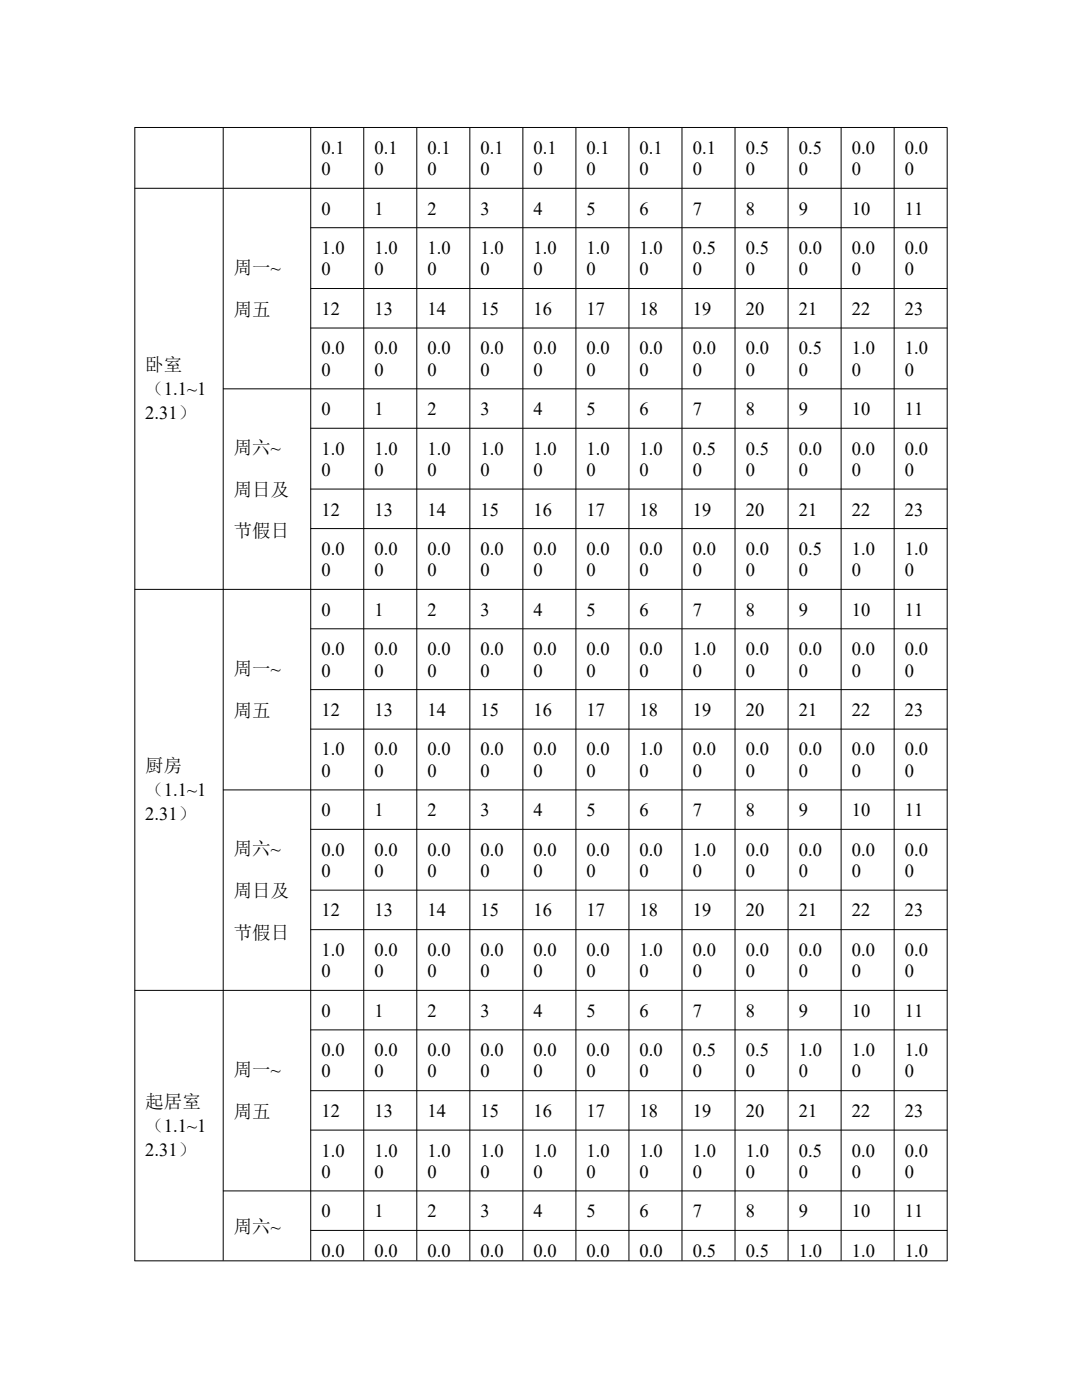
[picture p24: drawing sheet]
<svg xmlns="http://www.w3.org/2000/svg" width="216mm" height="279mm" viewBox="0 0 216 279" stroke-linecap="round" stroke-linejoin="round" font-family="sans-serif">
<defs><g id="words">
<g font-size="3.7">
<text x="64.1" y="30.7">0.1</text>
<text x="64.1" y="34.9">0</text>
<text x="74.7" y="30.7">0.1</text>
<text x="74.7" y="34.9">0</text>
<text x="85.3" y="30.7">0.1</text>
<text x="85.3" y="34.9">0</text>
<text x="95.9" y="30.7">0.1</text>
<text x="95.9" y="34.9">0</text>
<text x="106.5" y="30.7">0.1</text>
<text x="106.5" y="34.9">0</text>
<text x="117.1" y="30.7">0.1</text>
<text x="117.1" y="34.9">0</text>
<text x="127.6" y="30.7">0.1</text>
<text x="127.6" y="34.9">0</text>
<text x="138.2" y="30.7">0.1</text>
<text x="138.2" y="34.9">0</text>
<text x="148.8" y="30.7">0.5</text>
<text x="148.8" y="34.9">0</text>
<text x="159.4" y="30.7">0.5</text>
<text x="159.4" y="34.9">0</text>
<text x="170" y="30.7">0.0</text>
<text x="170" y="34.9">0</text>
<text x="180.6" y="30.7">0.0</text>
<text x="180.6" y="34.9">0</text>
<text x="64.1" y="42.8">0</text>
<text x="74.7" y="42.8">1</text>
<text x="85.3" y="42.8">2</text>
<text x="95.9" y="42.8">3</text>
<text x="106.5" y="42.8">4</text>
<text x="117.1" y="42.8">5</text>
<text x="127.6" y="42.8">6</text>
<text x="138.2" y="42.8">7</text>
<text x="148.8" y="42.8">8</text>
<text x="159.4" y="42.8">9</text>
<text x="170" y="42.8">10</text>
<text x="180.6" y="42.8">11</text>
<text x="64.1" y="50.7">1.0</text>
<text x="74.7" y="50.7">1.0</text>
<text x="85.3" y="50.7">1.0</text>
<text x="95.9" y="50.7">1.0</text>
<text x="106.5" y="50.7">1.0</text>
<text x="117.1" y="50.7">1.0</text>
<text x="127.6" y="50.7">1.0</text>
<text x="138.2" y="50.7">0.5</text>
<text x="148.8" y="50.7">0.5</text>
<text x="159.4" y="50.7">0.0</text>
<text x="170" y="50.7">0.0</text>
<text x="180.6" y="50.7">0.0</text>
<text x="46.7" y="54.7">周一~</text>
<text x="64.1" y="55">0</text>
<text x="74.7" y="55">0</text>
<text x="85.3" y="55">0</text>
<text x="95.9" y="55">0</text>
<text x="106.5" y="55">0</text>
<text x="117.1" y="55">0</text>
<text x="127.6" y="55">0</text>
<text x="138.2" y="55">0</text>
<text x="148.8" y="55">0</text>
<text x="159.4" y="55">0</text>
<text x="170" y="55">0</text>
<text x="180.6" y="55">0</text>
<text x="46.7" y="63.1">周五</text>
<text x="64.1" y="62.8">12</text>
<text x="74.7" y="62.8">13</text>
<text x="85.3" y="62.8">14</text>
<text x="95.9" y="62.8">15</text>
<text x="106.5" y="62.8">16</text>
<text x="117.1" y="62.8">17</text>
<text x="127.6" y="62.8">18</text>
<text x="138.2" y="62.8">19</text>
<text x="148.8" y="62.8">20</text>
<text x="159.4" y="62.8">21</text>
<text x="170" y="62.8">22</text>
<text x="180.6" y="62.8">23</text>
<text x="64.1" y="70.7">0.0</text>
<text x="74.7" y="70.7">0.0</text>
<text x="85.3" y="70.7">0.0</text>
<text x="95.9" y="70.7">0.0</text>
<text x="106.5" y="70.7">0.0</text>
<text x="117.1" y="70.7">0.0</text>
<text x="127.6" y="70.7">0.0</text>
<text x="138.2" y="70.7">0.0</text>
<text x="148.8" y="70.7">0.0</text>
<text x="159.4" y="70.7">0.5</text>
<text x="170" y="70.7">1.0</text>
<text x="180.6" y="70.7">1.0</text>
<text x="29" y="74.1">卧室</text>
<text x="64.1" y="74.9">0</text>
<text x="74.7" y="74.9">0</text>
<text x="85.3" y="74.9">0</text>
<text x="95.9" y="74.9">0</text>
<text x="106.5" y="74.9">0</text>
<text x="117.1" y="74.9">0</text>
<text x="127.6" y="74.9">0</text>
<text x="138.2" y="74.9">0</text>
<text x="148.8" y="74.9">0</text>
<text x="159.4" y="74.9">0</text>
<text x="170" y="74.9">0</text>
<text x="180.6" y="74.9">0</text>
<text x="29" y="78.9">（1.1~1</text>
<text x="29" y="83.7">2.31）</text>
<text x="64.1" y="82.9">0</text>
<text x="74.7" y="82.9">1</text>
<text x="85.3" y="82.9">2</text>
<text x="95.9" y="82.9">3</text>
<text x="106.5" y="82.9">4</text>
<text x="117.1" y="82.9">5</text>
<text x="127.6" y="82.9">6</text>
<text x="138.2" y="82.9">7</text>
<text x="148.8" y="82.9">8</text>
<text x="159.4" y="82.9">9</text>
<text x="170" y="82.9">10</text>
<text x="180.6" y="82.9">11</text>
<text x="46.7" y="90.6">周六~</text>
<text x="64.1" y="90.7">1.0</text>
<text x="64.1" y="95">0</text>
<text x="74.7" y="90.7">1.0</text>
<text x="74.7" y="95">0</text>
<text x="85.3" y="90.7">1.0</text>
<text x="85.3" y="95">0</text>
<text x="95.9" y="90.7">1.0</text>
<text x="95.9" y="95">0</text>
<text x="106.5" y="90.7">1.0</text>
<text x="106.5" y="95">0</text>
<text x="117.1" y="90.7">1.0</text>
<text x="117.1" y="95">0</text>
<text x="127.6" y="90.7">1.0</text>
<text x="127.6" y="95">0</text>
<text x="138.2" y="90.7">0.5</text>
<text x="138.2" y="95">0</text>
<text x="148.8" y="90.7">0.5</text>
<text x="148.8" y="95">0</text>
<text x="159.4" y="90.7">0.0</text>
<text x="159.4" y="95">0</text>
<text x="170" y="90.7">0.0</text>
<text x="170" y="95">0</text>
<text x="180.6" y="90.7">0.0</text>
<text x="180.6" y="95">0</text>
<text x="46.7" y="98.9">周日及</text>
<text x="46.7" y="107.2">节假日</text>
<text x="64.1" y="102.9">12</text>
<text x="74.7" y="102.9">13</text>
<text x="85.3" y="102.9">14</text>
<text x="95.9" y="102.9">15</text>
<text x="106.5" y="102.9">16</text>
<text x="117.1" y="102.9">17</text>
<text x="127.6" y="102.9">18</text>
<text x="138.2" y="102.9">19</text>
<text x="148.8" y="102.9">20</text>
<text x="159.4" y="102.9">21</text>
<text x="170" y="102.9">22</text>
<text x="180.6" y="102.9">23</text>
<text x="64.1" y="110.7">0.0</text>
<text x="74.7" y="110.7">0.0</text>
<text x="85.3" y="110.7">0.0</text>
<text x="95.9" y="110.7">0.0</text>
<text x="106.5" y="110.7">0.0</text>
<text x="117.1" y="110.7">0.0</text>
<text x="127.6" y="110.7">0.0</text>
<text x="138.2" y="110.7">0.0</text>
<text x="148.8" y="110.7">0.0</text>
<text x="159.4" y="110.7">0.5</text>
<text x="170" y="110.7">1.0</text>
<text x="180.6" y="110.7">1.0</text>
<text x="64.1" y="115">0</text>
<text x="74.7" y="115">0</text>
<text x="85.3" y="115">0</text>
<text x="95.9" y="115">0</text>
<text x="106.5" y="115">0</text>
<text x="117.1" y="115">0</text>
<text x="127.6" y="115">0</text>
<text x="138.2" y="115">0</text>
<text x="148.8" y="115">0</text>
<text x="159.4" y="115">0</text>
<text x="170" y="115">0</text>
<text x="180.6" y="115">0</text>
<text x="64.1" y="122.9">0</text>
<text x="74.7" y="122.9">1</text>
<text x="85.3" y="122.9">2</text>
<text x="95.9" y="122.9">3</text>
<text x="106.5" y="122.9">4</text>
<text x="117.1" y="122.9">5</text>
<text x="127.6" y="122.9">6</text>
<text x="138.2" y="122.9">7</text>
<text x="148.8" y="122.9">8</text>
<text x="159.4" y="122.9">9</text>
<text x="170" y="122.9">10</text>
<text x="180.6" y="122.9">11</text>
<text x="64.1" y="130.7">0.0</text>
<text x="74.7" y="130.7">0.0</text>
<text x="85.3" y="130.7">0.0</text>
<text x="95.9" y="130.7">0.0</text>
<text x="106.5" y="130.7">0.0</text>
<text x="117.1" y="130.7">0.0</text>
<text x="127.6" y="130.7">0.0</text>
<text x="138.2" y="130.7">1.0</text>
<text x="148.8" y="130.7">0.0</text>
<text x="159.4" y="130.7">0.0</text>
<text x="170" y="130.7">0.0</text>
<text x="180.6" y="130.7">0.0</text>
<text x="46.7" y="134.7">周一~</text>
<text x="64.1" y="135">0</text>
<text x="74.7" y="135">0</text>
<text x="85.3" y="135">0</text>
<text x="95.9" y="135">0</text>
<text x="106.5" y="135">0</text>
<text x="117.1" y="135">0</text>
<text x="127.6" y="135">0</text>
<text x="138.2" y="135">0</text>
<text x="148.8" y="135">0</text>
<text x="159.4" y="135">0</text>
<text x="170" y="135">0</text>
<text x="180.6" y="135">0</text>
<text x="46.7" y="143.1">周五</text>
<text x="64.1" y="142.9">12</text>
<text x="74.7" y="142.9">13</text>
<text x="85.3" y="142.9">14</text>
<text x="95.9" y="142.9">15</text>
<text x="106.5" y="142.9">16</text>
<text x="117.1" y="142.9">17</text>
<text x="127.6" y="142.9">18</text>
<text x="138.2" y="142.9">19</text>
<text x="148.8" y="142.9">20</text>
<text x="159.4" y="142.9">21</text>
<text x="170" y="142.9">22</text>
<text x="180.6" y="142.9">23</text>
<text x="29" y="154.1">厨房</text>
<text x="64.1" y="150.8">1.0</text>
<text x="64.1" y="155">0</text>
<text x="74.7" y="150.8">0.0</text>
<text x="74.7" y="155">0</text>
<text x="85.3" y="150.8">0.0</text>
<text x="85.3" y="155">0</text>
<text x="95.9" y="150.8">0.0</text>
<text x="95.9" y="155">0</text>
<text x="106.5" y="150.8">0.0</text>
<text x="106.5" y="155">0</text>
<text x="117.1" y="150.8">0.0</text>
<text x="117.1" y="155">0</text>
<text x="127.6" y="150.8">1.0</text>
<text x="127.6" y="155">0</text>
<text x="138.2" y="150.8">0.0</text>
<text x="138.2" y="155">0</text>
<text x="148.8" y="150.8">0.0</text>
<text x="148.8" y="155">0</text>
<text x="159.4" y="150.8">0.0</text>
<text x="159.4" y="155">0</text>
<text x="170" y="150.8">0.0</text>
<text x="170" y="155">0</text>
<text x="180.6" y="150.8">0.0</text>
<text x="180.6" y="155">0</text>
<text x="29" y="158.9">（1.1~1</text>
<text x="29" y="163.7">2.31）</text>
<text x="64.1" y="162.9">0</text>
<text x="74.7" y="162.9">1</text>
<text x="85.3" y="162.9">2</text>
<text x="95.9" y="162.9">3</text>
<text x="106.5" y="162.9">4</text>
<text x="117.1" y="162.9">5</text>
<text x="127.6" y="162.9">6</text>
<text x="138.2" y="162.9">7</text>
<text x="148.8" y="162.9">8</text>
<text x="159.4" y="162.9">9</text>
<text x="170" y="162.9">10</text>
<text x="180.6" y="162.9">11</text>
<text x="46.7" y="170.6">周六~</text>
<text x="64.1" y="170.8">0.0</text>
<text x="74.7" y="170.8">0.0</text>
<text x="85.3" y="170.8">0.0</text>
<text x="95.9" y="170.8">0.0</text>
<text x="106.5" y="170.8">0.0</text>
<text x="117.1" y="170.8">0.0</text>
<text x="127.6" y="170.8">0.0</text>
<text x="138.2" y="170.8">1.0</text>
<text x="148.8" y="170.8">0.0</text>
<text x="159.4" y="170.8">0.0</text>
<text x="170" y="170.8">0.0</text>
<text x="180.6" y="170.8">0.0</text>
<text x="46.7" y="179">周日及</text>
<text x="64.1" y="175">0</text>
<text x="74.7" y="175">0</text>
<text x="85.3" y="175">0</text>
<text x="95.9" y="175">0</text>
<text x="106.5" y="175">0</text>
<text x="117.1" y="175">0</text>
<text x="127.6" y="175">0</text>
<text x="138.2" y="175">0</text>
<text x="148.8" y="175">0</text>
<text x="159.4" y="175">0</text>
<text x="170" y="175">0</text>
<text x="180.6" y="175">0</text>
<text x="64.1" y="182.9">12</text>
<text x="74.7" y="182.9">13</text>
<text x="85.3" y="182.9">14</text>
<text x="95.9" y="182.9">15</text>
<text x="106.5" y="182.9">16</text>
<text x="117.1" y="182.9">17</text>
<text x="127.6" y="182.9">18</text>
<text x="138.2" y="182.9">19</text>
<text x="148.8" y="182.9">20</text>
<text x="159.4" y="182.9">21</text>
<text x="170" y="182.9">22</text>
<text x="180.6" y="182.9">23</text>
<text x="46.7" y="187.3">节假日</text>
<text x="64.1" y="190.8">1.0</text>
<text x="74.7" y="190.8">0.0</text>
<text x="85.3" y="190.8">0.0</text>
<text x="95.9" y="190.8">0.0</text>
<text x="106.5" y="190.8">0.0</text>
<text x="117.1" y="190.8">0.0</text>
<text x="127.6" y="190.8">1.0</text>
<text x="138.2" y="190.8">0.0</text>
<text x="148.8" y="190.8">0.0</text>
<text x="159.4" y="190.8">0.0</text>
<text x="170" y="190.8">0.0</text>
<text x="180.6" y="190.8">0.0</text>
<text x="64.1" y="195">0</text>
<text x="74.7" y="195">0</text>
<text x="85.3" y="195">0</text>
<text x="95.9" y="195">0</text>
<text x="106.5" y="195">0</text>
<text x="117.1" y="195">0</text>
<text x="127.6" y="195">0</text>
<text x="138.2" y="195">0</text>
<text x="148.8" y="195">0</text>
<text x="159.4" y="195">0</text>
<text x="170" y="195">0</text>
<text x="180.6" y="195">0</text>
<text x="64.1" y="202.9">0</text>
<text x="74.7" y="202.9">1</text>
<text x="85.3" y="202.9">2</text>
<text x="95.9" y="202.9">3</text>
<text x="106.5" y="202.9">4</text>
<text x="117.1" y="202.9">5</text>
<text x="127.6" y="202.9">6</text>
<text x="138.2" y="202.9">7</text>
<text x="148.8" y="202.9">8</text>
<text x="159.4" y="202.9">9</text>
<text x="170" y="202.9">10</text>
<text x="180.6" y="202.9">11</text>
<text x="46.7" y="214.8">周一~</text>
<text x="64.1" y="210.8">0.0</text>
<text x="64.1" y="215">0</text>
<text x="74.7" y="210.8">0.0</text>
<text x="74.7" y="215">0</text>
<text x="85.3" y="210.8">0.0</text>
<text x="85.3" y="215">0</text>
<text x="95.9" y="210.8">0.0</text>
<text x="95.9" y="215">0</text>
<text x="106.5" y="210.8">0.0</text>
<text x="106.5" y="215">0</text>
<text x="117.1" y="210.8">0.0</text>
<text x="117.1" y="215">0</text>
<text x="127.6" y="210.8">0.0</text>
<text x="127.6" y="215">0</text>
<text x="138.2" y="210.8">0.5</text>
<text x="138.2" y="215">0</text>
<text x="148.8" y="210.8">0.5</text>
<text x="148.8" y="215">0</text>
<text x="159.4" y="210.8">1.0</text>
<text x="159.4" y="215">0</text>
<text x="170" y="210.8">1.0</text>
<text x="170" y="215">0</text>
<text x="180.6" y="210.8">1.0</text>
<text x="180.6" y="215">0</text>
<text x="29" y="221.1">起居室</text>
<text x="29" y="226">（1.1~1</text>
<text x="46.7" y="223.1">周五</text>
<text x="64.1" y="222.9">12</text>
<text x="74.7" y="222.9">13</text>
<text x="85.3" y="222.9">14</text>
<text x="95.9" y="222.9">15</text>
<text x="106.5" y="222.9">16</text>
<text x="117.1" y="222.9">17</text>
<text x="127.6" y="222.9">18</text>
<text x="138.2" y="222.9">19</text>
<text x="148.8" y="222.9">20</text>
<text x="159.4" y="222.9">21</text>
<text x="170" y="222.9">22</text>
<text x="180.6" y="222.9">23</text>
<text x="29" y="230.8">2.31）</text>
<text x="64.1" y="230.8">1.0</text>
<text x="74.7" y="230.8">1.0</text>
<text x="85.3" y="230.8">1.0</text>
<text x="95.9" y="230.8">1.0</text>
<text x="106.5" y="230.8">1.0</text>
<text x="117.1" y="230.8">1.0</text>
<text x="127.6" y="230.8">1.0</text>
<text x="138.2" y="230.8">1.0</text>
<text x="148.8" y="230.8">1.0</text>
<text x="159.4" y="230.8">0.5</text>
<text x="170" y="230.8">0.0</text>
<text x="180.6" y="230.8">0.0</text>
<text x="64.1" y="235.1">0</text>
<text x="74.7" y="235.1">0</text>
<text x="85.3" y="235.1">0</text>
<text x="95.9" y="235.1">0</text>
<text x="106.5" y="235.1">0</text>
<text x="117.1" y="235.1">0</text>
<text x="127.6" y="235.1">0</text>
<text x="138.2" y="235.1">0</text>
<text x="148.8" y="235.1">0</text>
<text x="159.4" y="235.1">0</text>
<text x="170" y="235.1">0</text>
<text x="180.6" y="235.1">0</text>
<text x="46.7" y="246">周六~</text>
<text x="64.1" y="242.9">0</text>
<text x="74.7" y="242.9">1</text>
<text x="85.3" y="242.9">2</text>
<text x="95.9" y="242.9">3</text>
<text x="106.5" y="242.9">4</text>
<text x="117.1" y="242.9">5</text>
<text x="127.6" y="242.9">6</text>
<text x="138.2" y="242.9">7</text>
<text x="148.8" y="242.9">8</text>
<text x="159.4" y="242.9">9</text>
<text x="170" y="242.9">10</text>
<text x="180.6" y="242.9">11</text>
<text x="64.1" y="250.8">0.0</text>
<text x="74.7" y="250.8">0.0</text>
<text x="85.3" y="250.8">0.0</text>
<text x="95.9" y="250.8">0.0</text>
<text x="106.5" y="250.8">0.0</text>
<text x="117.1" y="250.8">0.0</text>
<text x="127.6" y="250.8">0.0</text>
<text x="138.2" y="250.8">0.5</text>
<text x="148.8" y="250.8">0.5</text>
<text x="159.4" y="250.8">1.0</text>
<text x="170" y="250.8">1.0</text>
<text x="180.6" y="250.8">1.0</text>
</g>
</g></defs>
<g fill="none" stroke="#000" stroke-width=".2">
<path d="M26.9 25.4h162.1M26.9 37.6h162.1M26.9 25.4v226.3M44.5 25.4v226.2M62 25.4v226.2M72.6 25.4v226.2M83.2 25.4v226.2M93.8 25.4v226.2M104.3 25.4v226.2M114.9 25.4v226.2M125.5 25.4v226.2M136.1 25.4v226.2"/>
<path d="M146.7 25.4v226.2M157.3 25.4v226.2M167.8 25.4v226.2M178.4 25.4v226.2M189 25.5v226.2M62 45.4h127M62 57.6h127M44.5 77.6h144.5M62 65.5h127M62 85.5h127M62 97.6h127M26.9 117.6h162.1"/>
<path d="M62 105.5h127M62 125.5h127M62 137.6h127M44.5 157.6h144.5M62 145.5h127M62 165.5h127M62 177.6h127M26.9 197.7h162.1M62 185.5h127M62 205.5h127M62 217.7h127M44.5 237.7h144.5"/>
<path d="M62 225.5h127M26.9 251.6h162.1M62 245.6h127"/>
</g>
<use href="#words"/>
</svg>
